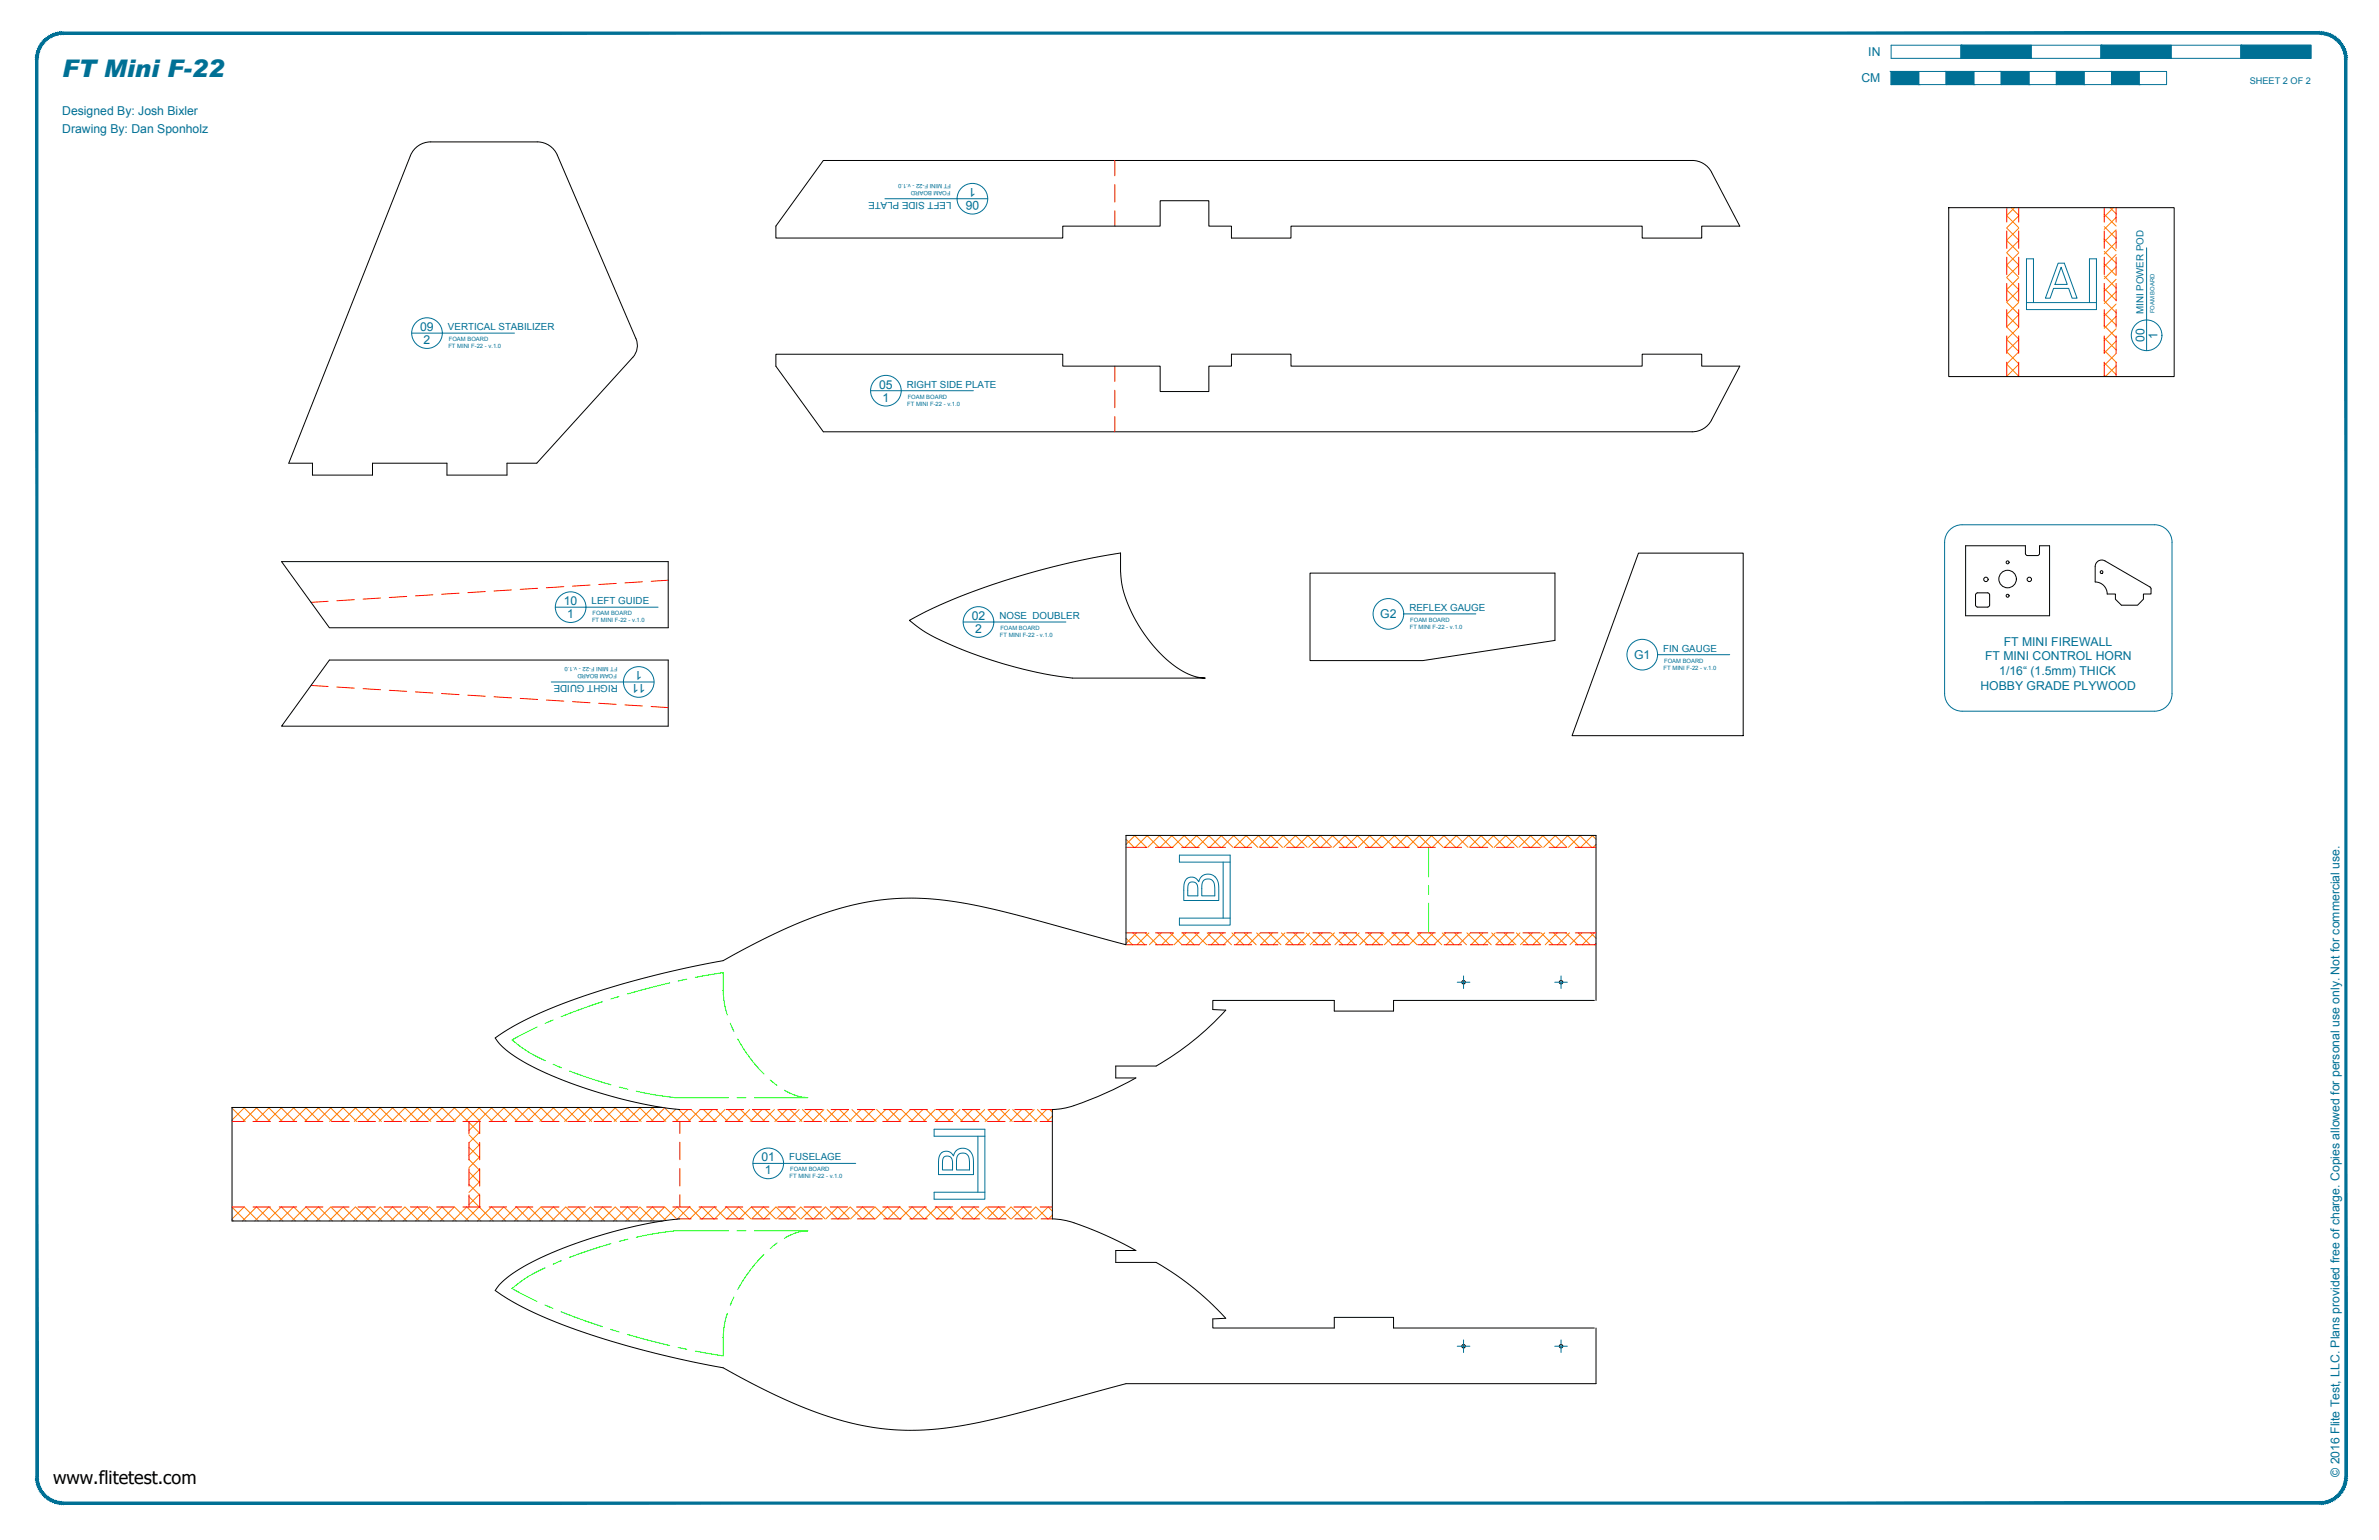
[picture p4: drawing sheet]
<svg xmlns="http://www.w3.org/2000/svg" width="864mm" height="559mm" viewBox="0 0 864 559" stroke-linecap="round" stroke-linejoin="round" font-family="sans-serif">
<defs><g id="words">
<text font-size="8.8" fill="#007095" x="22.6" y="28">FT Mini F-22</text>
<text font-size="6.6" x="19.3" y="538.4">www.flitetest.com</text>
<g font-size="4.4" fill="#007095">
<text x="678.2" y="20.4">IN</text>
<text x="675.7" y="29.9">CM</text>
<text x="22.6" y="41.8">Designed By: Josh Bixler</text>
<text x="22.6" y="48.2">Drawing By: Dan Sponholz</text>
<text x="354.2" y="68.1" transform="rotate(-180 354.2 68.1)">1</text>
<text x="355.4" y="72.9" transform="rotate(-180 355.4 72.9)">06</text>
<text x="152.5" y="120.1">09</text>
<text x="153.8" y="124.8">2</text>
<text x="778.4" y="124.1" transform="rotate(-90 778.4 124.1)">00</text>
<text x="783.2" y="122.9" transform="rotate(-90 783.2 122.9)">1</text>
<text x="319.1" y="141">05</text>
<text x="320.4" y="145.7">1</text>
<text x="204.7" y="219.5">10</text>
<text x="205.9" y="224.3">1</text>
<text x="352.7" y="224.9">02</text>
<text x="501" y="224.3">G2</text>
<text x="354" y="229.7">2</text>
<text x="593.2" y="239.1">G1</text>
<text x="720.6" y="239.6">FT MINI CONTROL HORN</text>
<text x="727.4" y="234.2">FT MINI FIREWALL</text>
<text x="233.1" y="243.5" transform="rotate(-180 233.1 243.5)">1</text>
<text x="725.8" y="244.9">1/16“ (1.5mm) THICK</text>
<text x="234.3" y="248.3" transform="rotate(-180 234.3 248.3)">11</text>
<text x="718.9" y="250.3">HOBBY GRADE PLYWOOD</text>
<text x="276.4" y="421.4">01</text>
<text x="277.6" y="426.1">1</text>
<text x="849.3" y="535.9" transform="rotate(-90 849.3 535.9)">© 2016 Flite Test, LLC. Plans provided free of charge. Copies allowed for personal use only. Not for commercial use.</text>
</g>
<g font-size="3.5" fill="#007095">
<text x="345.4" y="73.2" transform="rotate(-180 345.4 73.2)">LEFT SIDE PLATE</text>
<text x="162.6" y="119.8">VERTICAL STABILIZER</text>
<text x="778.1" y="114" transform="rotate(-90 778.1 114)">MINI POWER POD</text>
<text x="329.2" y="140.7">RIGHT SIDE PLATE</text>
<text x="214.8" y="219.2">LEFT GUIDE</text>
<text x="511.6" y="221.7">REFLEX GAUGE</text>
<text x="362.8" y="224.6">NOSE DOUBLER</text>
<text x="603.8" y="236.4">FIN GAUGE</text>
<text x="224.2" y="248.6" transform="rotate(-180 224.2 248.6)">RIGHT GUIDE</text>
<text x="286.5" y="421">FUSELAGE</text>
</g>
<text font-size="3.3" fill="#007095" x="816.7" y="30.4">SHEET 2 OF 2</text>
<g font-size="2.1" fill="#007095">
<text x="345" y="69.2" transform="rotate(-180 345 69.2)">FOAM BOARD</text>
<text x="345.2" y="66.6" transform="rotate(-180 345.2 66.6)">FT MINI F-22 - v.1.0</text>
<text x="782.2" y="113.7" transform="rotate(-90 782.2 113.7)">FOAM BOARD</text>
<text x="162.9" y="123.8">FOAM BOARD</text>
<text x="162.8" y="126.3">FT MINI F-22 - v.1.0</text>
<text x="329.3" y="147.2">FT MINI F-22 - v.1.0</text>
<text x="329.5" y="144.7">FOAM BOARD</text>
<text x="214.9" y="225.8">FT MINI F-22 - v.1.0</text>
<text x="215.1" y="223.2">FOAM BOARD</text>
<text x="511.9" y="225.7">FOAM BOARD</text>
<text x="363" y="231.2">FT MINI F-22 - v.1.0</text>
<text x="363.1" y="228.6">FOAM BOARD</text>
<text x="511.8" y="228.2">FT MINI F-22 - v.1.0</text>
<text x="223.9" y="244.5" transform="rotate(-180 223.9 244.5)">FOAM BOARD</text>
<text x="224.1" y="242" transform="rotate(-180 224.1 242)">FT MINI F-22 - v.1.0</text>
<text x="603.9" y="243">FT MINI F-22 - v.1.0</text>
<text x="604.1" y="240.5">FOAM BOARD</text>
<text x="286.8" y="425.1">FOAM BOARD</text>
<text x="286.6" y="427.6">FT MINI F-22 - v.1.0</text>
</g>
</g></defs>
<!-- layer: 05 REFERENCE -->
<g fill="none" stroke="#0f0" stroke-width=".36">
<path d="M518.6 307.5v10.7M518.6 321.4v3.2M518.6 327.7v10.8M243.1 356.7l-15.4 4M249.3 355.3l-3.1 .7M252.4 354.7l10.1-1.8 .2 9 .5 3.3 .8 3.1M195 372.7l-9.1 4.6 5.5 4.2 6.5 3.4M200.8 370.1l-2.9 1.3M218.6 363.5l-14.9 5.4M224.7 361.6l-3 .9M265.1 371.3l1.3 2.9M267.8 377a57.8 57.8 0 0 0 9.5 12.7"/>
<path d="M200.8 386.2l2.9 1.2M206.7 388.6l15 5M224.8 394.4l3.1 .8M231 395.9l6.2 1.3 7.9 1.1h19.3M267.6 398.3h3.1M279.6 391.9l2.5 2M284.8 395.6l4.4 2 4.1 .7h-19.4M203.7 457.5l-2.9 1.2M221.7 451.3l-15 5M227.9 449.7l-3.1 .7M264.4 446.6h-19.3l-7.9 1.1-6.2 1.2M267.6 446.6h3.1"/>
<path d="M273.9 446.6h19.4l-4.1 .7-4.4 2M277.3 455.2a58.2 58.2 0 0 0-9.5 12.7M282.1 451l-2.5 2M197.9 473.5l2.9 1.3M197.9 460l-6.5 3.4-5.5 4.2 9.1 4.6M203.7 476l14.9 5.4M264 476.6l-.8 3.1-.5 3.3-.2 9-10.1-1.8M266.4 470.7l-1.3 2.9M221.7 482.4l3 .9M227.7 484.2l15.4 4M246.2 488.9l3.1 .7"/>
</g>
<!-- layer: 01 CUT -->
<g fill="none" stroke="#000" stroke-width=".36">
<path d="M150.5 54.1l1.4-1.2 1.7-.9 2.8-.5h38.6a7.9 7.9 0 0 1 7.3 4.8l28.6 66.6a6.3 6.3 0 0 1-1.2 6.7l-34.9 38.5h-10.8v4.3h-21.8v-4.3h-27v4.3h-21.8v-4.3h-8.6l44.2-111.6zM621.3 62.5a7.9 7.9 0 0 0-7-4.3h-315.4l-17.2 23.8v4.4h104.1v-4.3h35.3v-9.3h17.7v9.3h8.2v4.3h21.6v-4.3h127.5v4.3h21.6v-4.3h13.9l-10.3-19.6M707.4 75.4h81.8v61.2h-81.8zM281.7 128.5h104.1v4.4h35.3v9.2h17.7v-9.2h8.2v-4.4h21.6v4.4h127.5v-4.4h21.6v4.4h13.9l-10.3 19.5a7.9 7.9 0 0 1-7 4.3h-315.4l-17.2-23.8zM713.5 198h21.7l.1 3.1 .7 .5 3.9-.1 .5-.7v-2.8h3.6v25.4h-30.5zM102.2 203.8h140.4v24h-123zM475.5 208h89v24.4l-48 7.3h-41zM594.8 200.7h38v66.2h-62.1zM717.4 215.3l.5-.2h3.6l.5 .2 .3 .6v3.6l-.3 .6-.5 .2h-3.6l-.5-.2-.3-.6v-3.6zM780.9 213.7l-.4-.7-16.3-9.5a2.39 2.39 0 0 0-3.6 2.1v5.6a4.3 4.3 0 0 1 4.3 4.3h3v1.9l2.2 2.2h5.9l2.1-2.2v-1.9h2.7v-1.8M119.6 239.5h123v24h-140.4zM330.1 225.1a226.4 226.4 0 0 1 56.8-20.6l9.9-2.1 10-1.7v6.5a44.1 44.1 0 0 0 8.6 22.9 41.1 41.1 0 0 0 17.3 15l2.4 .7 2.4 .3h-48.2a154.3 154.3 0 0 1-53.6-16.9z"/>
<path d="M578.8 363h-72.9v3.9h-21.5v-3.9h-44.1v3.3l4.7 .2a104.2 104.2 0 0 1-25.3 20.3M579.4 363v-59.9h-170.7v39.7l-27.6-7.5a232.1 232.1 0 0 0-40.7-8.9 98.1 98.1 0 0 0-50.1 8.4l-13.1 5.9-14.7 7.9a297.3 297.3 0 0 0-69.7 20.5l-7.3 3.8-5.7 3.7a28.5 28.5 0 0 0 11.4 9.3 165.6 165.6 0 0 0 55.6 16.7M419.7 386.8h-14.7v4.3h7.3a112.3 112.3 0 0 1-26.7 11.2l-3.6 .3v39.7l1.8 .1a40.7 40.7 0 0 1 13 3.9l6.8 2.9 8.7 4.6h-7.3v4.3h14.7a104.1 104.1 0 0 1 25.3 20.2l-4.7 .3v3.3h44.1v-3.9h21.5v3.9h72.9M240.4 401.9h-156.2v41.1h156.2M246.8 442.3a161.3 161.3 0 0 0-57.6 17.8l-6.1 4.3-2 2-1.3 1.9a126.6 126.6 0 0 0 34.8 16 358.5 358.5 0 0 0 47.9 12 188.5 188.5 0 0 0 44.7 19.6 96.6 96.6 0 0 0 46.1 .6l16.3-3.7 39.1-10.7h170.7v-20.2"/>
<circle cx="720.9" cy="210.2" r=".8"/>
<circle cx="728.8" cy="210.1" r="3.2"/>
<circle cx="728.8" cy="216.2" r=".53"/>
<circle cx="728.8" cy="204.1" r=".53"/>
<circle cx="736.7" cy="210.2" r=".8"/>
<circle cx="762.9" cy="207.6" r=".52"/>
<circle cx="531.3" cy="356.4" r=".64"/>
<circle cx="566.7" cy="356.4" r=".64"/>
<circle cx="531.3" cy="488.5" r=".64"/>
<circle cx="566.7" cy="488.5" r=".64"/>
</g>
<!-- layer: 06 CAVITY -->
<g fill="none" stroke="#ff7f00" stroke-width=".36">
<path d="M728.5 78.3l4.3 4.3M730 75.4l2.8 2.7M731.3 75.4l-2.8 2.8M732.8 78.3l-4.3 4.3M763.8 77.7l4.4 4.3M766 75.4l2.2 2.2M767.2 75.4l-3.4 3.3M768.2 78.9l-4.4 4.3M728.5 82.8l4.3 4.3M728.5 87.3l4.3 4.3M728.5 91.8l4.3 4.3M728.5 96.3l4.3 4.3"/>
<path d="M732.8 96.3l-4.3 4.3M732.8 91.8l-4.3 4.3M732.8 87.3l-4.3 4.3M732.8 82.8l-4.3 4.3M763.8 82.2l4.4 4.3M763.8 86.7l4.4 4.3M763.8 91.2l4.4 4.3M763.8 95.7l4.4 4.3M768.2 96.9l-4.4 4.3M768.2 92.4l-4.4 4.3M768.2 87.9l-4.4 4.3M768.2 83.4l-4.4 4.3"/>
<path d="M728.5 100.7l4.3 4.4M728.5 105.2l4.3 4.4M728.5 109.7l4.3 4.3M728.5 114.2l4.3 4.3M728.5 118.7l4.3 4.3M732.8 118.7l-4.3 4.4M732.8 114.3l-4.3 4.3M732.8 109.8l-4.3 4.3M732.8 105.3l-4.3 4.3M732.8 100.8l-4.3 4.3M763.8 109.2l4.4 4.3M763.8 100.2l4.4 4.3"/>
<path d="M763.8 104.7l4.4 4.3M763.8 113.6l4.4 4.4M763.8 118.1l4.4 4.4M768.2 119.3l-4.4 4.3M768.2 114.8l-4.4 4.3M768.2 110.3l-4.4 4.3M768.2 105.8l-4.4 4.4M768.2 101.3l-4.4 4.4M728.5 123.2l4.3 4.3M728.5 127.7l4.3 4.3M728.5 132.2l4.3 4.3M732.8 132.2l-4.3 4.3"/>
<path d="M732.8 127.7l-4.3 4.3M732.8 123.2l-4.3 4.4M763.8 122.6l4.4 4.4M763.8 127.1l4.4 4.3M763.8 131.6l4.4 4.3M763.8 136.1l.6 .5M768.2 132.8l-3.9 3.8M768.2 128.3l-4.4 4.3M768.2 123.8l-4.4 4.3M408.7 304.5l3 3M411.8 303.1l4.4 4.4M412 303.1l-3.3 3.3"/>
<path d="M416.3 303.1l4.4 4.4M416.5 303.1l-4.3 4.4M420.8 303.1l4.3 4.4M421 303.1l-4.3 4.4M425.3 303.1l4.3 4.4M425.5 303.1l-4.3 4.4M429.8 303.1l4.3 4.4M430 303.1l-4.4 4.4M434.3 303.1l4.3 4.4M434.5 303.1l-4.4 4.4M438.8 303.1l4.3 4.4M438.9 303.1l-4.3 4.4"/>
<path d="M443.3 303.1l4.3 4.4M443.4 303.1l-4.3 4.4M447.8 303.1l4.3 4.4M447.9 303.1l-4.3 4.4M452.3 303.1l4.3 4.4M452.4 303.1l-4.3 4.4M456.7 303.1l4.4 4.4M456.9 303.1l-4.3 4.4M461.2 303.1l4.4 4.4M461.4 303.1l-4.3 4.4M465.7 303.1l4.3 4.4M465.9 303.1l-4.3 4.4"/>
<path d="M470.2 303.1l4.3 4.4M470.4 303.1l-4.3 4.4M474.7 303.1l4.3 4.4M474.9 303.1l-4.3 4.4M479.2 303.1l4.3 4.4M479.4 303.1l-4.4 4.4M483.7 303.1l4.3 4.4M483.8 303.1l-4.3 4.4M488.2 303.1l4.3 4.4M488.3 303.1l-4.3 4.4M492.7 303.1l4.3 4.4M492.8 303.1l-4.3 4.4"/>
<path d="M497.2 303.1l4.3 4.4M497.3 303.1l-4.3 4.4M501.6 303.1l4.4 4.4M501.8 303.1l-4.3 4.4M506.1 303.1l4.4 4.4M506.3 303.1l-4.3 4.4M510.6 303.1l4.3 4.4M510.8 303.1l-4.3 4.4M515.1 303.1l4.3 4.4M515.3 303.1l-4.3 4.4M519.6 303.1l4.3 4.4M519.8 303.1l-4.4 4.4"/>
<path d="M524.1 303.1l4.3 4.4M524.3 303.1l-4.4 4.4M528.6 303.1l4.3 4.4M528.8 303.1l-4.4 4.4M533.1 303.1l4.3 4.4M533.2 303.1l-4.3 4.4M537.6 303.1l4.3 4.4M537.7 303.1l-4.3 4.4M542.1 303.1l4.3 4.4M542.2 303.1l-4.3 4.4M546.6 303.1l4.3 4.4M546.7 303.1l-4.3 4.4"/>
<path d="M551 303.1l4.4 4.4M551.2 303.1l-4.3 4.4M555.5 303.1l4.3 4.4M555.7 303.1l-4.3 4.4M560 303.1l4.3 4.4M560.2 303.1l-4.3 4.4M564.5 303.1l4.3 4.4M564.7 303.1l-4.3 4.4M569 303.1l4.3 4.4M569.2 303.1l-4.4 4.4M573.5 303.1l4.3 4.4M573.7 303.1l-4.4 4.4"/>
<path d="M578 303.1l1.4 1.4M578.1 303.1l-4.3 4.4M579.4 306.4l-1.1 1.1M411.3 338.5l4.3 4.3M412.6 338.5l-3.9 3.8M415.8 338.5l4.3 4.3M417.1 338.5l-4.4 4.3M420.3 338.5l4.3 4.3M421.6 338.5l-4.4 4.3M424.7 338.5l4.4 4.3M426 338.5l-4.3 4.3M429.2 338.5l4.4 4.3"/>
<path d="M430.5 338.5l-4.3 4.3M433.7 338.5l4.4 4.3M435 338.5l-4.3 4.3M438.2 338.5l4.3 4.3M439.5 338.5l-4.3 4.3M442.7 338.5l4.3 4.3M444 338.5l-4.3 4.3M447.2 338.5l4.3 4.3M448.5 338.5l-4.3 4.3M451.7 338.5l4.3 4.3M453 338.5l-4.3 4.3M456.2 338.5l4.3 4.3"/>
<path d="M457.5 338.5l-4.3 4.3M460.7 338.5l4.3 4.3M462 338.5l-4.4 4.3M465.2 338.5l4.3 4.3M466.4 338.5l-4.3 4.3M469.7 338.5l4.3 4.3M470.9 338.5l-4.3 4.3M474.1 338.5l4.4 4.3M475.4 338.5l-4.3 4.3M478.6 338.5l4.3 4.3M479.9 338.5l-4.3 4.3M483.1 338.5l4.3 4.3"/>
<path d="M484.4 338.5l-4.3 4.3M487.6 338.5l4.3 4.3M488.9 338.5l-4.3 4.3M492.1 338.5l4.3 4.3M493.4 338.5l-4.3 4.3M496.6 338.5l4.3 4.3M497.9 338.5l-4.3 4.3M501.1 338.5l4.3 4.3M502.4 338.5l-4.3 4.3M505.6 338.5l4.3 4.3M506.9 338.5l-4.4 4.3M510.1 338.5l4.3 4.3"/>
<path d="M511.4 338.5l-4.4 4.3M514.5 338.5l4.4 4.3M515.8 338.5l-4.3 4.3M519 338.5l4.4 4.3M520.3 338.5l-4.3 4.3M523.5 338.5l4.4 4.3M524.8 338.5l-4.3 4.3M528 338.5l4.3 4.3M529.3 338.5l-4.3 4.3M532.5 338.5l4.3 4.3M533.8 338.5l-4.3 4.3M537 338.5l4.3 4.3"/>
<path d="M538.3 338.5l-4.3 4.3M541.5 338.5l4.3 4.3M542.8 338.5l-4.3 4.3M546 338.5l4.3 4.3M547.3 338.5l-4.3 4.3M550.5 338.5l4.3 4.3M551.8 338.5l-4.3 4.3M555 338.5l4.3 4.3M556.3 338.5l-4.4 4.3M559.5 338.5l4.3 4.3M560.7 338.5l-4.3 4.3M563.9 338.5l4.4 4.3"/>
<path d="M565.2 338.5l-4.3 4.3M568.4 338.5l4.4 4.3M569.7 338.5l-4.3 4.3M572.9 338.5l4.3 4.3M574.2 338.5l-4.3 4.3M577.4 338.5l2 2M578.7 338.5l-4.3 4.3M408.7 340.5l2.4 2.3M579.4 342.3l-.5 .5M84.2 406.6l.4 .3M84.2 402.1l4.9 4.8M84.3 401.9h-.1"/>
<path d="M88.5 401.9l5 5M88.8 401.9l-4.6 4.5M93 401.9l5 5M93.3 401.9l-5.1 5M97.4 401.9l5.1 5M97.8 401.9l-5.1 5M101.9 401.9l5.1 5M102.3 401.9l-5.1 5M106.4 401.9l5.1 5M106.8 401.9l-5.1 5M110.9 401.9l5.1 5M111.2 401.9l-5 5"/>
<path d="M115.4 401.9l5.1 5M115.7 401.9l-5 5M119.9 401.9l5.1 5M120.2 401.9l-5.1 5M124.4 401.9l5.1 5M124.7 401.9l-5.1 5M128.9 401.9l5.1 5M129.2 401.9l-5.1 5M133.4 401.9l5 5M133.7 401.9l-5.1 5M137.9 401.9l5 5M138.2 401.9l-5.1 5"/>
<path d="M142.4 401.9l5 5M142.7 401.9l-5.1 5M146.8 401.9l5.1 5M147.2 401.9l-5.1 5M151.3 401.9l5.1 5M151.7 401.9l-5.1 5M155.8 401.9l5.1 5M156.1 401.9l-5 5M160.3 401.9l5.1 5M160.6 401.9l-5 5M164.8 401.9l5.1 5M165.1 401.9l-5.1 5"/>
<path d="M169.3 401.9l5.1 5M169.6 401.9l-5.1 5M170.2 416.3l3.9 3.9M170.2 411.8l3.9 3.9M170.2 407.3l3.9 3.9M173.8 401.9l5.1 5M174.1 401.9l-5.1 5M174.1 410.8l-3.9 3.9M174.1 415.3l-3.9 3.9M174.1 419.8l-3.9 3.9M178.3 401.9l5.1 5M178.6 401.9l-8.4 8.3"/>
<path d="M182.8 401.9l5 5M183.1 401.9l-5.1 5M187.2 401.9l5.1 5M187.6 401.9l-5.1 5M191.7 401.9l5.1 5M192.1 401.9l-5.1 5M196.2 401.9l5.1 5M196.6 401.9l-5.1 5M200.7 401.9l5.1 5M201 401.9l-5 5M205.2 401.9l5.1 5M205.5 401.9l-5 5"/>
<path d="M209.7 401.9l5.1 5M210 401.9l-5 5M214.2 401.9l5.1 5M214.5 401.9l-5.1 5M218.7 401.9l5.1 5M219 401.9l-5.1 5M223.2 401.9l5 5M223.5 401.9l-5.1 5M227.7 401.9l5 5M228 401.9l-5.1 5M232.2 401.9l5 5M232.5 401.9l-5.1 5"/>
<path d="M236.6 401.9l5.1 5M237 401.9l-5.1 5M241.3 402l4.9 4.9M241.3 402l-4.9 4.9M245.3 402.5l-4.4 4.4M246.3 402.6l4.4 4.3M249.7 402.6l-4.3 4.3M250.9 402.6l4.3 4.3M254.2 402.6l-4.4 4.3M255.4 402.6l4.3 4.3M258.7 402.6l-4.4 4.3M259.9 402.6l4.3 4.3"/>
<path d="M263.2 402.6l-4.4 4.3M264.3 402.6l4.4 4.3M267.6 402.6l-4.3 4.3M268.8 402.6l4.4 4.3M272.1 402.6l-4.3 4.3M273.3 402.6l4.3 4.3M276.6 402.6l-4.3 4.3M277.8 402.6l4.3 4.3M281.1 402.6l-4.3 4.3M282.3 402.6l4.3 4.3M285.6 402.6l-4.3 4.3M286.8 402.6l4.3 4.3"/>
<path d="M290.1 402.6l-4.3 4.3M291.3 402.6l4.3 4.3M294.6 402.6l-4.3 4.3M295.8 402.6l4.3 4.3M299.1 402.6l-4.3 4.3M300.3 402.6l4.3 4.3M303.6 402.6l-4.4 4.3M304.8 402.6l4.3 4.3M308 402.6l-4.3 4.3M309.3 402.6l4.3 4.3M312.5 402.6l-4.3 4.3M313.7 402.6l4.4 4.3"/>
<path d="M317 402.6l-4.3 4.3M318.2 402.6l4.3 4.3M321.5 402.6l-4.3 4.3M322.7 402.6l4.3 4.3M326 402.6l-4.3 4.3M327.2 402.6l4.3 4.3M330.5 402.6l-4.3 4.3M331.7 402.6l4.3 4.3M335 402.6l-4.3 4.3M336.2 402.6l4.3 4.3M339.5 402.6l-4.3 4.3M340.7 402.6l4.3 4.3"/>
<path d="M344 402.6l-4.3 4.3M345.2 402.6l4.3 4.3M348.5 402.6l-4.4 4.3M349.7 402.6l4.3 4.3M353 402.6l-4.4 4.3M354.1 402.6l4.4 4.3M357.4 402.6l-4.3 4.3M358.6 402.6l4.4 4.3M361.9 402.6l-4.3 4.3M363.1 402.6l4.3 4.3M366.4 402.6l-4.3 4.3M367.6 402.6l4.3 4.3"/>
<path d="M370.9 402.6l-4.3 4.3M372.1 402.6l4.3 4.3M375.4 402.6l-4.3 4.3M376.6 402.6l4.3 4.3M379.9 402.6l-4.3 4.3M381.1 402.6l.9 .9M382 405l-1.9 1.9M84.2 438l5.1 5M88.6 438l-4.4 4.3M88.7 438l5 5M97.6 438l-5.1 5M97.6 438l5.1 5"/>
<path d="M106.6 438l-5.1 5M106.6 438l5.1 5M115.5 438l-5 5M115.6 438l5.1 5M124.5 438l-5.1 5M124.6 438l5.1 5M133.5 438l-5.1 5M133.6 438l5 5M142.5 438l-5.1 5M142.5 438l5.1 5M147 438l-5.1 5M147 438l5.1 5"/>
<path d="M151.5 438l-5.1 5M151.5 438l5.1 5M156 438l-5.1 5M156 438l5.1 5M160.4 438l-5 5M160.5 438l5.1 5M164.9 438l-5.1 5M165 438l5.1 5M169.4 438l-5.1 5M169.5 438l5.1 5M170.2 429.7l3.9 3.9M170.2 434.2l8.9 8.8"/>
<path d="M170.2 425.2l3.9 3.9M170.2 420.8l3.9 3.9M174.1 424.3l-3.9 3.9M174.1 428.8l-3.9 3.9M174.1 433.2l-3.9 3.9M174.1 437.7l-5.3 5.3M182.9 438l-5.1 5M183 438l5 5M191.9 438l-5.1 5M191.9 438l5.1 5M200.8 438l-5 5M200.9 438l5.1 5"/>
<path d="M209.8 438l-5 5M209.9 438l5.1 5M218.8 438l-5.1 5M218.9 438l5.1 5M227.8 438l-5.1 5M227.9 438l5 5M232.3 438l-5.1 5M232.3 438l5.1 5M236.8 438l-5.1 5M236.8 438l4.9 4.9M241.3 438l-5.1 5M241.3 438l4.4 4.4"/>
<path d="M245.8 438l-5.1 5M245.8 438l4.3 4.3M250.2 438l-4.4 4.4M250.3 438l4.3 4.3M254.7 438l-4.3 4.3M254.8 438l4.3 4.3M259.2 438l-4.3 4.3M259.3 438l4.3 4.3M263.7 438l-4.3 4.3M263.8 438l4.3 4.3M268.2 438l-4.3 4.3M268.3 438l4.3 4.3"/>
<path d="M272.7 438l-4.3 4.3M272.8 438l4.3 4.3M277.2 438l-4.3 4.3M277.2 438l4.4 4.3M286.2 438l-4.3 4.3M286.2 438l4.4 4.3M295.1 438l-4.3 4.3M295.2 438l4.3 4.3M304.1 438l-4.3 4.3M304.2 438l4.3 4.3M313.1 438l-4.3 4.3M313.2 438l4.3 4.3"/>
<path d="M322.1 438l-4.3 4.3M322.2 438l4.3 4.3M331.1 438l-4.4 4.3M331.1 438l4.3 4.3M340 438l-4.3 4.3M340.1 438l4.3 4.3M344.5 438l-4.3 4.3M344.6 438l4.3 4.3M349 438l-4.3 4.3M349.1 438l4.3 4.3M353.5 438l-4.3 4.3M353.6 438l4.3 4.3"/>
<path d="M358 438l-4.3 4.3M358.1 438l4.3 4.3M362.5 438l-4.3 4.3M362.6 438l4.3 4.3M367 438l-4.3 4.3M367.1 438l4.3 4.3M371.5 438l-4.3 4.3M371.5 438l4.4 4.3M376 438l-4.3 4.3M376 438l4.4 4.3M380.5 438l-4.4 4.3M380.5 438l1.5 1.5"/>
<path d="M84.2 442.5l.6 .5M88 443l5.1-5 5.1 5M97 443l5.1-5 5.1 5M106 443l5-5 5.2 5M115 443l5-5 5.2 5M123.9 443l5.1-5 5.2 5M132.9 443l5.1-5 5.1 5M173.3 443l5.1-5 5.1 5M182.3 443l5.1-5 5.1 5M191.3 443l5.1-5 5.1 5M200.3 443l5-5 5.2 5M209.2 443l5.1-5 5.2 5"/>
<path d="M218.2 443l5.1-5 5.1 5M277.4 442.3l4.3-4.3 4.4 4.3M286.3 442.3l4.4-4.3 4.3 4.3M295.3 442.3l4.3-4.3 4.4 4.3M304.3 442.3l4.3-4.3 4.4 4.3M313.3 442.3l4.3-4.3 4.4 4.3M322.3 442.3l4.3-4.3 4.4 4.3M331.2 442.3l4.4-4.3 4.3 4.3M382 440.9l-1.4 1.4"/>
</g>
<!-- layer: 02 SCORE -->
<g fill="none" stroke="#f00" stroke-width=".36">
<path d="M404.7 58.2v5.6M404.7 67v6.3M404.7 76.5v5.6M728.5 75.4v5.2M732.8 75.4v5.2M763.8 75.4v5.2M768.2 75.4v5.2M728.5 93.3v6.4M728.5 83.8v6.3M732.8 93.3v6.4M732.8 83.8v6.3M763.8 93.3v6.4"/>
<path d="M763.8 83.8v6.3M768.2 93.3v6.4M768.2 83.8v6.3M728.5 112.4v6.3M728.5 102.8v6.4M732.8 112.4v6.3M732.8 102.8v6.4M763.8 112.4v6.3M763.8 102.8v6.4M768.2 112.4v6.3M768.2 102.8v6.4M404.7 132.9v5.5"/>
<path d="M728.5 131.4v5.2M728.5 121.9v6.3M732.8 131.4v5.2M732.8 121.9v6.3M763.8 131.4v5.2M763.8 121.9v6.3M768.2 131.4v5.2M768.2 121.9v6.3M404.7 141.6v6.3M404.7 151.1v5.6M119.1 218.2l-6.2 .4M128.6 217.6l-6.3 .4"/>
<path d="M138.1 217l-6.3 .4M147.6 216.4l-6.3 .4M157.1 215.8l-6.3 .4M166.6 215.2l-6.3 .4M176.2 214.7l-6.4 .3M185.7 214.1l-6.4 .4M195.2 213.5l-6.4 .4M204.7 212.9l-6.4 .4M214.2 212.3l-6.4 .4M223.7 211.7l-6.4 .4M233.2 211.1l-6.3 .4M242.6 210.5l-6.2 .4"/>
<path d="M112.9 248.7l6.2 .4M122.3 249.3l6.3 .4M131.8 249.9l6.3 .4M141.3 250.5l6.3 .4M150.8 251.1l6.3 .4M160.3 251.7l6.3 .3M169.8 252.2l6.4 .4M179.3 252.8l6.4 .4M188.8 253.4l6.4 .4M198.3 254l6.4 .4M207.8 254.6l6.4 .4M217.3 255.2l6.4 .4"/>
<path d="M226.9 255.8l6.3 .4M236.4 256.4l6.2 .4M408.7 307.5h7.6M419.4 307.5h6.4M429 307.5h6.3M438.5 307.5h6.3M448 307.5h6.4M457.5 307.5h6.4M467.1 307.5h6.3M476.6 307.5h6.3M486.1 307.5h6.4M495.6 307.5h6.4"/>
<path d="M505.2 307.5h6.3M514.7 307.5h6.3M524.2 307.5h6.4M533.7 307.5h6.4M543.3 307.5h6.3M552.8 307.5h6.3M562.3 307.5h6.4M571.8 307.5h7.6M408.8 338.5h7.5M419.4 338.5h6.4M429 338.5h6.3M438.5 338.5h6.3"/>
<path d="M448 338.5h6.4M457.5 338.5h6.4M467.1 338.5h6.3M476.6 338.5h6.3M486.1 338.5h6.4M495.6 338.5h6.4M505.2 338.5h6.3M514.7 338.5h6.3M524.2 338.5h6.4M533.7 338.5h6.4M543.3 338.5h6.3M552.8 338.5h6.3"/>
<path d="M562.3 338.5h6.4M571.9 338.5h7.5M408.7 342.8h7.6M419.4 342.8h6.4M429 342.8h6.3M438.5 342.8h6.3M448 342.8h6.4M457.5 342.8h6.4M467.1 342.8h6.3M476.6 342.8h6.3M486.1 342.8h6.4M495.6 342.8h6.4"/>
<path d="M505.2 342.8h6.3M514.7 342.8h6.3M524.2 342.8h6.4M533.7 342.8h6.4M543.3 342.8h6.3M552.8 342.8h6.3M562.3 342.8h6.4M571.8 342.8h7.6M84.2 406.9h4.5M91.8 406.9h6.4M101.4 406.9h6.3M110.9 406.9h6.3"/>
<path d="M120.4 406.9h6.4M129.9 406.9h6.4M139.5 406.9h6.3M149 406.9h6.3M158.5 406.9h6.4M168 406.9h6.4M170.2 406.9v4.4M170.2 414.5v6.4M174.1 406.9v4.4M174.1 414.5v6.4M177.6 406.9h6.3M187.1 406.9h6.3"/>
<path d="M196.6 406.9h6.4M206.1 406.9h6.4M215.7 406.9h6.3M225.2 406.9h6.3M234.7 406.9h6.4M244.2 406.9h6.4M246.8 402.6h4.1M246.8 406.9v4.4M246.8 414.5v6.3M253.8 406.9h6.3M254.1 402.6h6.3M263.3 406.9h6.3"/>
<path d="M263.6 402.6h6.4M272.8 406.9h6.4M273.1 402.6h6.4M282.3 406.9h6.4M282.7 402.6h6.3M291.9 406.9h6.3M292.2 402.6h6.3M301.4 406.9h6.3M301.7 402.6h6.4M310.9 406.9h6.4M311.2 402.6h6.4M320.4 406.9h6.4"/>
<path d="M320.8 402.6h6.3M330 406.9h6.3M330.3 402.6h6.3M339.5 406.9h6.3M339.8 402.6h6.4M349 406.9h6.4M349.3 402.6h6.4M358.5 406.9h6.4M358.9 402.6h6.3M368.1 406.9h6.3M368.4 402.6h6.3M377.6 406.9h4.4"/>
<path d="M377.9 402.6h4.1M84.2 438h4.5M91.8 438h6.4M101.4 438h6.3M110.9 438h6.3M120.4 438h6.4M129.9 438h6.4M139.5 438h6.3M149 438h6.3M158.5 438h6.4M168 438h6.4M170.2 424v6.4"/>
<path d="M170.2 433.6v4.4M174.1 424v6.4M174.1 433.6v4.4M177.6 438h6.3M187.1 438h6.3M196.6 438h6.4M206.1 438h6.4M215.7 438h6.3M225.2 438h6.3M234.7 438h6.4M244.2 438h6.4M246.8 424v6.3"/>
<path d="M246.8 433.5v4.4M253.8 438h6.3M263.3 438h6.3M272.8 438h6.4M282.3 438h6.4M291.9 438h6.3M301.4 438h6.3M310.9 438h6.4M320.4 438h6.4M330 438h6.3M339.5 438h6.3M349 438h6.4"/>
<path d="M358.5 438h6.4M368.1 438h6.3M377.6 438h4.4M246.8 442.3h4.1M254.1 442.3h6.3M263.6 442.3h6.4M273.1 442.3h6.4M282.7 442.3h6.3M292.2 442.3h6.3M301.7 442.3h6.4M311.2 442.3h6.4M320.8 442.3h6.3"/>
<path d="M330.3 442.3h6.3M339.8 442.3h6.4M349.3 442.3h6.4M358.9 442.3h6.3M368.4 442.3h6.3M377.9 442.3h4.1"/>
</g>
<!-- layer: 24 DIMENSIONS -->
<path d="M529 356.4h4.6M531.3 354.1v4.6M564.4 356.4h4.6M566.7 354.1v4.6M529 488.5h4.6M531.3 486.2v4.6M564.4 488.5h4.6M566.7 486.2v4.6" fill="none" stroke="#007095" stroke-width=".36"/>
<!-- layer: 23 NOTES -->
<g fill="none" stroke="#007095" stroke-width=".36">
<path d="M321.2 72.1h37.3M747.1 95.5h2.3l4.6 12.7h-1.8l-1.3-3.5h-5.4l-1.3 3.5h-1.7zM748.2 97l2.2 6.2h-4.4zM779.2 89.9v37.3M735.6 109.8h25.4M738.2 109.8v-15.9h-2.6v18.4h25.4v-18.4h-2.5v15.9M149.4 120.9h37.3M316 141.8h37.3M712.3 190.4h69.8a6.4 6.4 0 0 1 6.4 6.4v54.9a6.3 6.3 0 0 1-6.4 6.4h-69.8M712.3 190.4a6.4 6.4 0 0 0-6.4 6.4v54.9a6.4 6.4 0 0 0 6.4 6.4M201.6 220.3h37.3M349.6 225.7h37.3"/>
<path d="M509.6 222.8h26.1M601.7 237.6h26.2M200.1 247.5h37.3M430.7 318.9a2.88 2.88 0 0 1 4.5 1 3.7 3.7 0 0 1 4.2-2.6 3.7 3.7 0 0 1 3 4v5.5h-12.7v-3.8a5.5 5.5 0 0 1 1-4.1zM437 319.5a2.46 2.46 0 0 1 2.8-.2 2.46 2.46 0 0 1 1.2 2.6v3.2h-4.7v-4.1zM444 312.8v20.3M446.6 312.8h-18.5v-2.5h18.5v25.4h-18.5v-2.6h18.5M431.8 320.3a2.01 2.01 0 0 1 2.3 .1 2.01 2.01 0 0 1 .7 2.2v2.5h-3.6v-3.5zM341.7 418.4a2.88 2.88 0 0 1 4.5 1 3.7 3.7 0 0 1 4.2-2.7 3.7 3.7 0 0 1 2.9 4.1l.1 5.4h-12.7v-3.7a5.6 5.6 0 0 1 1-4.1zM342.7 419.8a2.01 2.01 0 0 1 2.3 0 2.01 2.01 0 0 1 .8 2.2v2.5h-3.7l.1-3.6zM347.9 418.9a2.46 2.46 0 0 1 2.9-.2 2.46 2.46 0 0 1 1.1 2.7v3.1h-4.7l.1-4zM355 412.3v20.3"/>
<path d="M357.5 412.3h-18.4v-2.6h18.4v25.4h-18.4v-2.5h18.4M273.3 422.2h37.3"/>
<circle cx="353" cy="72.1" r="5.6"/>
<circle cx="155" cy="120.9" r="5.6"/>
<circle cx="779.2" cy="121.7" r="5.6"/>
<circle cx="321.6" cy="141.8" r="5.6"/>
<circle cx="207.1" cy="220.3" r="5.6"/>
<circle cx="355.2" cy="225.7" r="5.6"/>
<circle cx="504" cy="222.8" r="5.6"/>
<circle cx="596.2" cy="237.6" r="5.6"/>
<circle cx="231.9" cy="247.5" r="5.6"/>
<circle cx="278.9" cy="422.1" r="5.6"/>
</g>
<!-- layer: 21 FULL-SIZE -->
<path d="M686.5 16.4h25.4v4.8h-25.4zM711.9 16.4h25.4v4.8h-25.4zM737.3 16.4h25.4v4.8h-25.4zM762.7 16.4h25.4v4.8h-25.4zM788.1 16.4h25.4v4.8h-25.4zM813.5 16.4h25.4v4.8h-25.4zM686.5 25.9h10v4.8h10v-4.8h10v4.8h10v-4.8h10v4.8h10v-4.8h10v4.8h10v-4.8h10v4.8h10v-4.8h-10v4.8h-10v-4.8h-10v4.8h-10v-4.8h-10v4.8h-10v-4.8h-10v4.8h-10v-4.8h-10v4.8h-10z" fill="none" stroke="#007095" stroke-width=".36"/>
<g fill="#007095" stroke="#007095" stroke-width=".36">
<path d="M766.5 25.9l10 4.8v-4.8zM766.5 25.9l10 4.8h-10z"/>
<path d="M746.5 25.9l10 4.8v-4.8zM746.5 25.9l10 4.8h-10z"/>
<path d="M726.5 25.9l10 4.8v-4.8zM726.5 25.9l10 4.8h-10z"/>
<path d="M706.5 25.9l10 4.8v-4.8zM706.5 25.9l10 4.8h-10z"/>
<path d="M686.5 25.9l10 4.8v-4.8zM686.5 25.9l10 4.8h-10z"/>
<path d="M813.5 16.4l25.4 4.8v-4.8zM813.5 16.4l25.4 4.8h-25.4z"/>
<path d="M762.7 16.4l25.4 4.8v-4.8zM762.7 16.4l25.4 4.8h-25.4z"/>
<path d="M711.9 16.4l25.4 4.8v-4.8zM711.9 16.4l25.4 4.8h-25.4z"/>
<path d="M13 535.9h.8l-.8 .6zM13 536.5h.8v-.6zM13 536.5h.8l-.7 .7zM13.8 536.5l-.7 .7 .8-.1zM13.1 537.2l.8-.1-.7 .7zM13.9 537.1l-.7 .7 .8-.1zM13.2 537.8l.8-.1-.6 .7zM14 537.7l-.6 .7 .7-.2zM13.4 538.4l.7-.2-.6 .9zM14.1 538.2l-.6 .9 .8-.3zM13.5 539.1l.8-.3-.5 .9zM14.3 538.8l-.5 .9 .7-.3zM13.8 539.7l.7-.3-.5 .9zM14.5 539.4l-.5 .9 .7-.4zM14 540.3l.7-.4-.4 .9zM14.7 539.9l-.4 .9 .7-.3zM14.3 540.8l.7-.3-.3 .9zM15 540.5l-.3 .9 .6-.4zM14.7 541.4l.6-.4-.2 .9zM15.3 541l-.2 .9 .6-.5zM15.1 541.9l.6-.5-.2 1zM15.7 541.4l-.2 1 .6-.5zM15.5 542.4l.6-.5-.2 1zM16.1 541.9l-.2 1 .6-.6zM16.5 542.3l-.1 1-.5-.4zM16.5 542.3l-.1 1 .5-.6zM16.9 542.7v1l-.5-.4zM16.9 542.7v1l.5-.6zM17.4 543.1v1l-.5-.4zM17.4 543.1v1l.4-.6zM17.8 543.5l.2 1-.6-.4zM17.8 543.5l.2 1 .3-.7zM18.3 543.8l.2 1-.5-.3zM18.3 543.8l.2 1 .4-.7zM18.9 544.1l.2 .9-.6-.2zM18.9 544.1l.2 .9 .3-.7zM19.4 544.3l.3 1-.6-.3zM19.4 544.3l.3 1 .3-.8zM20 544.5l.4 .9-.7-.1zM20 544.5l.4 .9 .2-.7zM20.6 544.7l.4 .9-.6-.2zM20.6 544.7l.4 .9 .1-.8zM21.1 544.8l.5 .9-.6-.1zM21.1 544.8l.5 .9 .1-.8zM21.7 544.9l.6 .9-.7-.1zM21.7 544.9l.6 .9v-.8zM22.3 545l.6 .8h-.6zM22.3 545l.6 .8v-.8z"/>
<path d="M22.9 545v.8l819.2-.8zM22.9 545.8l819.2-.8v.8z"/>
<path d="M842.1 545l.6 .8h-.6zM842.1 545l.6 .8v-.8zM842.7 545l.7 .7-.7 .1zM842.7 545l.7 .7-.1-.8zM843.3 544.9l.7 .7-.6 .1zM843.3 544.9l.7 .7-.2-.8zM843.8 544.8l.8 .6-.6 .2zM843.8 544.8l.8 .6-.2-.7zM844.4 544.7l.8 .6-.6 .1zM844.4 544.7l.8 .6-.2-.8zM845 544.5l.9 .5-.7 .3zM845 544.5l.9 .5-.3-.7zM845.6 544.3l.9 .5-.6 .2zM845.6 544.3l.9 .5-.4-.7zM846.1 544.1l.9 .4-.5 .3zM846.1 544.1l.9 .4-.4-.7zM846.6 543.8l1 .3-.6 .4zM846.6 543.8l1 .3-.5-.6zM847.1 543.5l1 .2-.5 .4zM847.1 543.5l1 .2-.5-.6zM847.6 543.1l1 .2-.5 .4zM847.6 543.1l1 .2-.5-.6zM848.1 542.7l1 .2-.5 .4zM848.1 542.7l1 .2-.6-.6zM848.5 542.3l1 .1-.4 .5zM848.9 541.9l-.4 .4 1 .1zM848.9 541.9h1l-.4 .5zM849.3 541.4l-.4 .5h1zM849.3 541.4h1l-.4 .5zM849.7 541l-.4 .4h1zM849.7 541l.9-.2-.3 .6zM850 540.5l-.3 .5 .9-.2zM850 540.5l.9-.2-.3 .5zM850.3 539.9l-.3 .6 .9-.2zM850.3 539.9l.9-.2-.3 .6zM850.5 539.4l-.2 .5 .9-.2zM850.5 539.4l.9-.3-.2 .6zM850.7 538.8l-.2 .6 .9-.3zM850.7 538.8l.9-.4-.2 .7zM850.9 538.2l-.2 .6 .9-.4zM850.9 538.2l.9-.4-.2 .6zM851 537.7l-.1 .5 .9-.4zM851 537.7l.9-.5-.1 .6zM851.1 537.1l-.1 .6 .9-.5zM851.1 537.1l.9-.6-.1 .7zM851.2 536.5l-.1 .6 .9-.6zM851.2 536.5l.8-.6v.6zM851.2 535.9v.6l.8-.6z"/>
<path d="M851.2 21.5v514.4h.8zM851.2 21.5h.8v514.4z"/>
<path d="M851.2 21.5l.8-.6v.6zM851.2 20.9v.6l.8-.6zM851.2 20.9l.7-.7 .1 .7zM851.1 20.3l.1 .6 .7-.7zM851.8 19.6l.1 .6-.8 .1zM851 19.8l.1 .5 .7-.7zM851.6 19l.2 .6-.8 .2zM850.9 19.2l.1 .6 .6-.8zM851.4 18.4l.2 .6-.7 .2zM850.7 18.6l.2 .6 .5-.8zM851.2 17.7l.2 .7-.7 .2zM850.5 18l.2 .6 .5-.9zM850.9 17.1l.3 .6-.7 .3zM850.3 17.5l.2 .5 .4-.9zM850.6 16.6l.3 .5-.6 .4zM850 17l.3 .5 .3-.9zM850.3 16l.3 .6-.6 .4zM849.7 16.5l.3 .5 .3-1zM849.9 15.5l.4 .5-.6 .5zM849.3 16l.4 .5 .2-1zM849.5 15l.4 .5-.6 .5zM848.9 15.5l.4 .5 .2-1zM849.1 14.5l.4 .5-.6 .5zM849.1 14.5l-.6 .6 .4 .4zM848.6 14.1l.5 .4-.6 .6zM848.6 14.1l-.5 .6 .4 .4zM848.1 13.7l.5 .4-.5 .6zM848.1 13.7l-.5 .6 .5 .4zM847.6 13.3l.5 .4-.5 .6zM847.6 13.3l-.5 .6 .5 .4zM847 13l.6 .3-.5 .6zM847 13l-.4 .6 .5 .3zM846.5 12.7l.5 .3-.4 .6zM846.5 12.7l-.4 .6 .5 .3zM845.9 12.4l.6 .3-.4 .6zM845.9 12.4l-.3 .7 .5 .2zM845.2 12.2l.7 .2-.3 .7zM845.2 12.2l-.2 .7 .6 .2zM844.6 12l.6 .2-.2 .7zM844.6 12l-.2 .7 .6 .2zM844 11.8l.6 .2-.2 .7zM844 11.8l-.2 .8 .6 .1zM843.4 11.7l.6 .1-.2 .8zM843.4 11.7l-.1 .8 .5 .1zM842.7 11.6l.7 .1-.1 .8zM842.7 11.6v.8l.6 .1zM842.1 11.6h.6v.8zM842.1 11.6v.8h.6z"/>
<path d="M22.9 12.4h819.2v-.8zM22.9 11.6h819.2l-819.2 .8z"/>
<path d="M22.3 11.6h.6v.8zM22.3 11.6v.8h.6zM21.6 11.7l.7-.1v.8zM21.6 11.7l.1 .8 .6-.1zM21 11.8l.6-.1 .1 .8zM21 11.8l.1 .8 .6-.1zM20.4 12l.6-.2 .1 .8zM20.4 12l.2 .7 .5-.1zM19.7 12.2l.7-.2 .2 .7zM19.7 12.2l.3 .7 .6-.2zM19.1 12.4l.6-.2 .3 .7zM19.1 12.4l.3 .7 .6-.2zM18.5 12.7l.6-.3 .3 .7zM18.5 12.7l.4 .6 .5-.2zM18 13l.5-.3 .4 .6zM18 13l.3 .6 .6-.3zM17.4 13.3l.6-.3 .3 .6zM17.4 13.3l.4 .6 .5-.3zM16.9 13.7l.5-.4 .4 .6zM16.9 13.7l.5 .6 .4-.4zM16.4 14.1l.5-.4 .5 .6zM16.4 14.1l.5 .6 .5-.4zM15.9 14.5l.5-.4 .5 .6zM15.9 14.5l.6 .6 .4-.4zM15.9 14.5l.6 .6-1-.1zM15.5 15l.6 .5 .4-.4zM15.5 15l.6 .5h-1zM15.1 15.5l.6 .5 .4-.5zM15.1 15.5l.6 .5h-1zM14.7 16l.6 .5 .4-.5zM14.7 16l.6 .5-1 .1zM14.3 16.6l.7 .4 .3-.5zM14.3 16.6l.7 .4-1 .1zM14 17.1l.7 .4 .3-.5zM14 17.1l.7 .4-.9 .2zM13.8 17.7l.7 .3 .2-.5zM13.8 17.7l.7 .3-1 .4zM13.5 18.4l.8 .2 .2-.6zM13.5 18.4l.8 .2-.9 .4zM13.4 19l.7 .2 .2-.6zM13.4 19l.7 .2-.9 .4zM13.2 19.6l.8 .2 .1-.6zM13.2 19.6l.8 .2-.9 .4zM13.1 20.2l.8 .1 .1-.5zM13.1 20.2l.8 .1-.9 .6zM13 20.9h.8l.1-.6zM13 20.9h.8l-.8 .6zM13 21.5h.8v-.6z"/>
<path d="M13 21.5l.8 514.4v-514.4zM13 21.5l.8 514.4h-.8z"/>
</g>
<use href="#words"/>
</svg>
